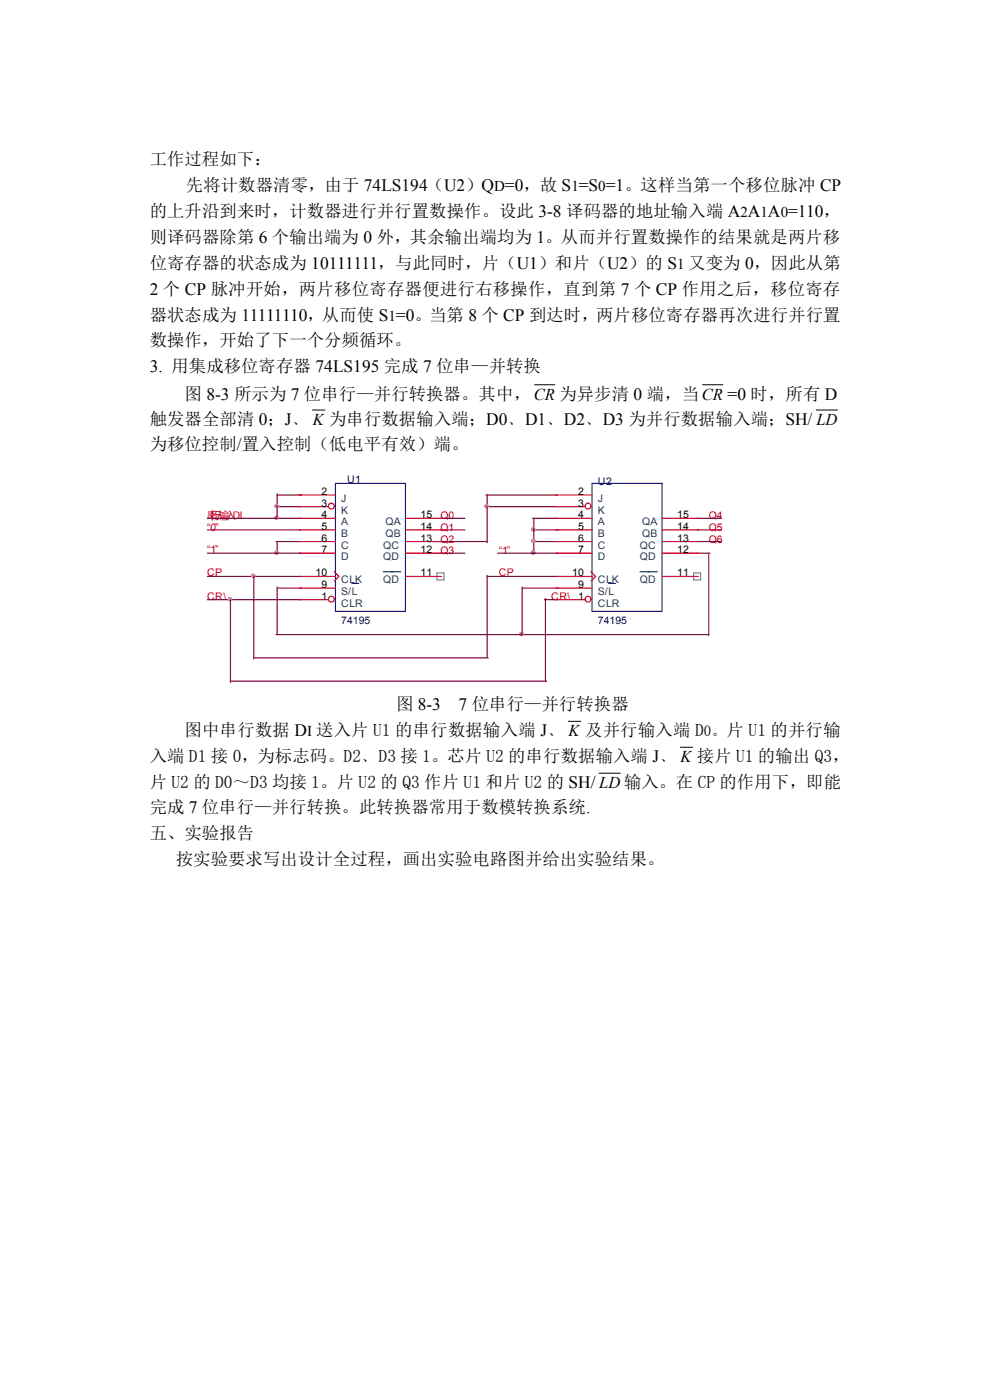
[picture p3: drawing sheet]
<svg xmlns="http://www.w3.org/2000/svg" width="210mm" height="297mm" viewBox="0 0 210 297" stroke-linecap="round" stroke-linejoin="round" font-family="sans-serif">
<defs><g id="words">
<g font-size="3.7">
<text x="31.7" y="35">工作过程如下：</text>
<text x="39.4" y="40.5">先将计数器清零，由于 74LS194（U2）Q =0，故 S =S =1。这样当第一个移位脉冲 CP</text>
<text x="31.7" y="46">的上升沿到来时，计数器进行并行置数操作。设此 3-8 译码器的地址输入端 A A A =110，</text>
<text x="31.7" y="51.5">则译码器除第 6 个输出端为 0 外，其余输出端均为 1。从而并行置数操作的结果就是两片移</text>
<text x="31.7" y="57">位寄存器的状态成为 10111111，与此同时，片（U1）和片（U2）的 S 又变为 0，因此从第</text>
<text x="31.7" y="62.5">2 个 CP 脉冲开始，两片移位寄存器便进行右移操作，直到第 7 个 CP 作用之后，移位寄存</text>
<text x="31.7" y="68">器状态成为 11111110，从而使 S =0。当第 8 个 CP 到达时，两片移位寄存器再次进行并行置</text>
<text x="31.7" y="73.5">数操作，开始了下一个分频循环。</text>
<text x="31.7" y="79">3. 用集成移位寄存器 74LS195 完成 7 位串—并转换</text>
<text x="39.2" y="84.8">图 8-3 所示为 7 位串行—并行转换器。其中，CR 为异步清 0 端，当CR =0 时，所有 D</text>
<text x="31.7" y="90.1">触发器全部清 0；J﹑ K 为串行数据输入端；D0﹑D1﹑D2﹑D3 为并行数据输入端；SH/ LD</text>
<text x="31.7" y="95.5">为移位控制/置入控制（低电平有效）端。</text>
<text x="84" y="150.6">图 8-3</text>
<text x="97.3" y="150.6">7 位串行—并行转换器</text>
<text x="31.7" y="161.6">入端 D1 接 0，为标志码。D2﹑D3 接 1。芯片 U2 的串行数据输入端 J﹑ K 接片 U1 的输出 Q3，</text>
<text x="39.2" y="156.1">图中串行数据 D 送入片 U1 的串行数据输入端 J﹑ K 及并行输入端 D</text>
<text x="154.1" y="156.1">片 U1 的并行输</text>
<text x="31.7" y="167.1">片 U2 的 D0～D3 均接 1。片 U2 的 Q3 作片 U1 和片 U2 的 SH/ LD 输入。在 CP 的作用下，即能</text>
<text x="31.7" y="172.6">完成 7 位串行—并行转换。此转换器常用于数模转换系统.</text>
<text x="31.7" y="178.1">五、实验报告</text>
<text x="37.3" y="183.6">按实验要求写出设计全过程，画出实验电路图并给出实验结果。</text>
</g>
<g font-size="3.2">
<text x="104.8" y="40.5">D</text>
<text x="121.2" y="40.5">1</text>
<text x="126.9" y="40.5">0</text>
<text x="157.1" y="46">2</text>
<text x="161.3" y="46">1</text>
<text x="165.6" y="46">0</text>
<text x="143.6" y="57">1</text>
<text x="82.4" y="68">1</text>
<text x="65.2" y="156.1">I</text>
<text x="149.3" y="156.1">0。</text>
</g>
<g font-size="2.2">
<text x="68.2" y="105">2</text>
<text x="68.2" y="107.5">3</text>
<text x="122.6" y="105">2</text>
<text x="122.6" y="107.5">3</text>
<text x="68.2" y="110">4</text>
<text x="68.2" y="112.4">5</text>
<text x="89.2" y="110">15</text>
<text x="89.2" y="112.4">14</text>
<text x="122.6" y="110">4</text>
<text x="122.6" y="112.4">5</text>
<text x="143.7" y="110">15</text>
<text x="143.7" y="112.4">14</text>
<text x="68.2" y="114.9">6</text>
<text x="68.2" y="117.4">7</text>
<text x="89.2" y="114.9">13</text>
<text x="89.2" y="117.4">12</text>
<text x="122.6" y="114.9">6</text>
<text x="122.6" y="117.4">7</text>
<text x="143.7" y="114.9">13</text>
<text x="143.7" y="117.4">12</text>
<text x="67" y="122.3">10</text>
<text x="68.2" y="124.8">9</text>
<text x="89.2" y="122.3">11</text>
<text x="121.4" y="122.3">10</text>
<text x="122.6" y="124.8">9</text>
<text x="143.7" y="122.3">11</text>
<text x="68.2" y="127.2">1</text>
<text x="122.6" y="127.2">1</text>
</g>
<g font-size="2.2" fill="#004080">
<text x="72.4" y="106.5">J</text>
<text x="126.8" y="106.5">J</text>
<text x="72.4" y="109">K</text>
<text x="72.4" y="111.4">A</text>
<text x="72.4" y="113.9">B</text>
<text x="81.8" y="111.4">QA</text>
<text x="81.8" y="113.9">QB</text>
<text x="126.8" y="109">K</text>
<text x="126.8" y="111.4">A</text>
<text x="126.8" y="113.9">B</text>
<text x="136.2" y="111.4">QA</text>
<text x="136.2" y="113.9">QB</text>
<text x="72.4" y="116.4">C</text>
<text x="72.4" y="118.8">D</text>
<text x="81.3" y="116.4">QC</text>
<text x="81.3" y="118.8">QD</text>
<text x="126.8" y="116.4">C</text>
<text x="126.8" y="118.8">D</text>
<text x="135.7" y="116.4">QC</text>
<text x="135.7" y="118.8">QD</text>
<text x="72.4" y="123.8">CLK</text>
<text x="81.3" y="123.8">QD</text>
<text x="126.8" y="123.8">CLK</text>
<text x="135.7" y="123.8">QD</text>
<text x="72.4" y="126.2">S/L</text>
<text x="72.4" y="128.7">CLR</text>
<text x="126.8" y="126.2">S/L</text>
<text x="126.8" y="128.7">CLR</text>
</g>
<g font-size="2.2" fill="#000080">
<text x="73.6" y="102.6">U1</text>
<text x="126.8" y="102.8">U2</text>
<text x="72.4" y="132.4">74195</text>
<text x="126.8" y="132.4">74195</text>
</g>
<g font-size="2.2" fill="#f00">
<text x="43.9" y="110.2">串输入DI</text>
<text x="43.9" y="112.7">“0”</text>
<text x="44.7" y="110.2">行</text>
<text x="93.4" y="110.2">Q0</text>
<text x="93.4" y="112.7">Q1</text>
<text x="150.3" y="110.2">Q4</text>
<text x="150.3" y="112.7">Q5</text>
<text x="43.9" y="117.4">“1”</text>
<text x="93.4" y="115.1">Q2</text>
<text x="93.4" y="117.6">Q3</text>
<text x="105.8" y="117.6">“1”</text>
<text x="150.3" y="115.1">Q6</text>
<text x="43.9" y="122.3">CP</text>
<text x="105.8" y="122.3">CP</text>
<text x="43.9" y="127.2">CR\</text>
<text x="116.9" y="127.2">CR\</text>
</g>
</g></defs>
<path d="M66.3 87h2.6M113.4 81.6h4.3M149.1 81.6h4.3M173.1 87h4.6M120.5 153h2.7M144.3 158.5h2.6M127.1 164h4.5" fill="none" stroke="#000" stroke-width=".21"/>
<g fill="none" stroke="#800040" stroke-width=".25">
<path d="M43.9 110h19.8M43.9 112.4h19.8M43.9 117.4h20.1M58.5 107.5h5.2M58.5 114.9h5.2M58.8 104.8v5.2M58.8 114.9v2.7M58.8 105h5.2M93.2 114.9h10.1M93.4 110h5.2M93.4 112.4h5.2M93.4 117.4h5.2"/>
<path d="M103.1 105h15.1M103.3 107.5h15.1M103.3 105v10.1M105.6 117.4h12.8M113 110h5.2M113.2 112.4h5.2M113.2 114.9h5.2M113.2 110v7.6M147.9 110h5.2M147.9 112.4h5.2M147.9 114.9h5.2M147.9 117.4h2.7"/>
<path d="M150.3 117.4v17.5M43.9 127.2h19.8M43.9 122.3h19.8M48.9 127.2v17.5M53.8 122.3v17.5M53.8 139.6h49.8M58.5 134.6h91.8M58.8 124.5v10.1M58.8 124.8h5.2M103.3 122v17.6M103.3 122.3h15.1M110.8 124.5v10.1"/>
<path d="M110.8 124.8h7.6M115.5 127.2h2.7M115.7 127v17.5M48.9 144.5h67"/>
</g>
<g fill="#f0f" stroke="#f0f" stroke-width=".25">
<circle cx="58.7" cy="107.4" r=".37"/>
<circle cx="58.7" cy="109.8" r=".37"/>
<circle cx="58.7" cy="117.2" r=".37"/>
<circle cx="113.1" cy="112.3" r=".37"/>
<circle cx="113.1" cy="114.8" r=".37"/>
<circle cx="113.1" cy="117.2" r=".37"/>
<circle cx="103.2" cy="107.4" r=".37"/>
<circle cx="110.6" cy="134.5" r=".37"/>
<circle cx="53.7" cy="122.2" r=".37"/>
<circle cx="48.8" cy="127.1" r=".37"/>
</g>
<path d="M71.2 102.6h14.8v27.1h-14.8zM125.6 102.6h14.8v27.1h-14.8z" fill="none" stroke="#00f" stroke-width=".25"/>
<g fill="none" stroke="#f00" stroke-width=".25">
<path d="M63.5 105h7.7M63.5 107.5h6.2M63.5 110h7.7M63.5 112.4h7.7M63.5 114.9h7.7M63.5 117.4h7.7M86 110h7.7M86 112.4h7.7M86 114.9h7.7M86 117.4h7.7M117.9 105h7.7M117.9 107.5h6.2"/>
<path d="M117.9 110h7.7M117.9 112.4h7.7M117.9 114.9h7.7M117.9 117.4h7.7M140.4 110h7.7M140.4 112.4h7.7M140.4 114.9h7.7M140.4 117.4h7.7M63.5 122.3h7.7M63.5 124.8h7.7M63.5 127.2h6.2M70.9 121.3l1 1-1 1"/>
<path d="M86 122.3h7.7M117.9 122.3h7.7M117.9 124.8h7.7M117.9 127.2h6.2M125.4 121.3l.9 1-.9 1M140.4 122.3h7.7"/>
<circle cx="70.3" cy="107.4" r=".62"/>
<circle cx="124.7" cy="107.4" r=".62"/>
<circle cx="70.3" cy="127.1" r=".62"/>
<circle cx="124.7" cy="127.1" r=".62"/>
</g>
<path d="M74.6 123.8h1.5M81.3 121.3h3.7M129.1 123.8h1.5M135.7 121.3h3.8" fill="none" stroke="#004080" stroke-width=".25"/>
<path d="M92.7 121.6h1.5v1.4h-1.5zM147.1 121.6h1.5v1.4h-1.5z" fill="none" stroke="#808080" stroke-width=".25"/>
<use href="#words"/>
</svg>
